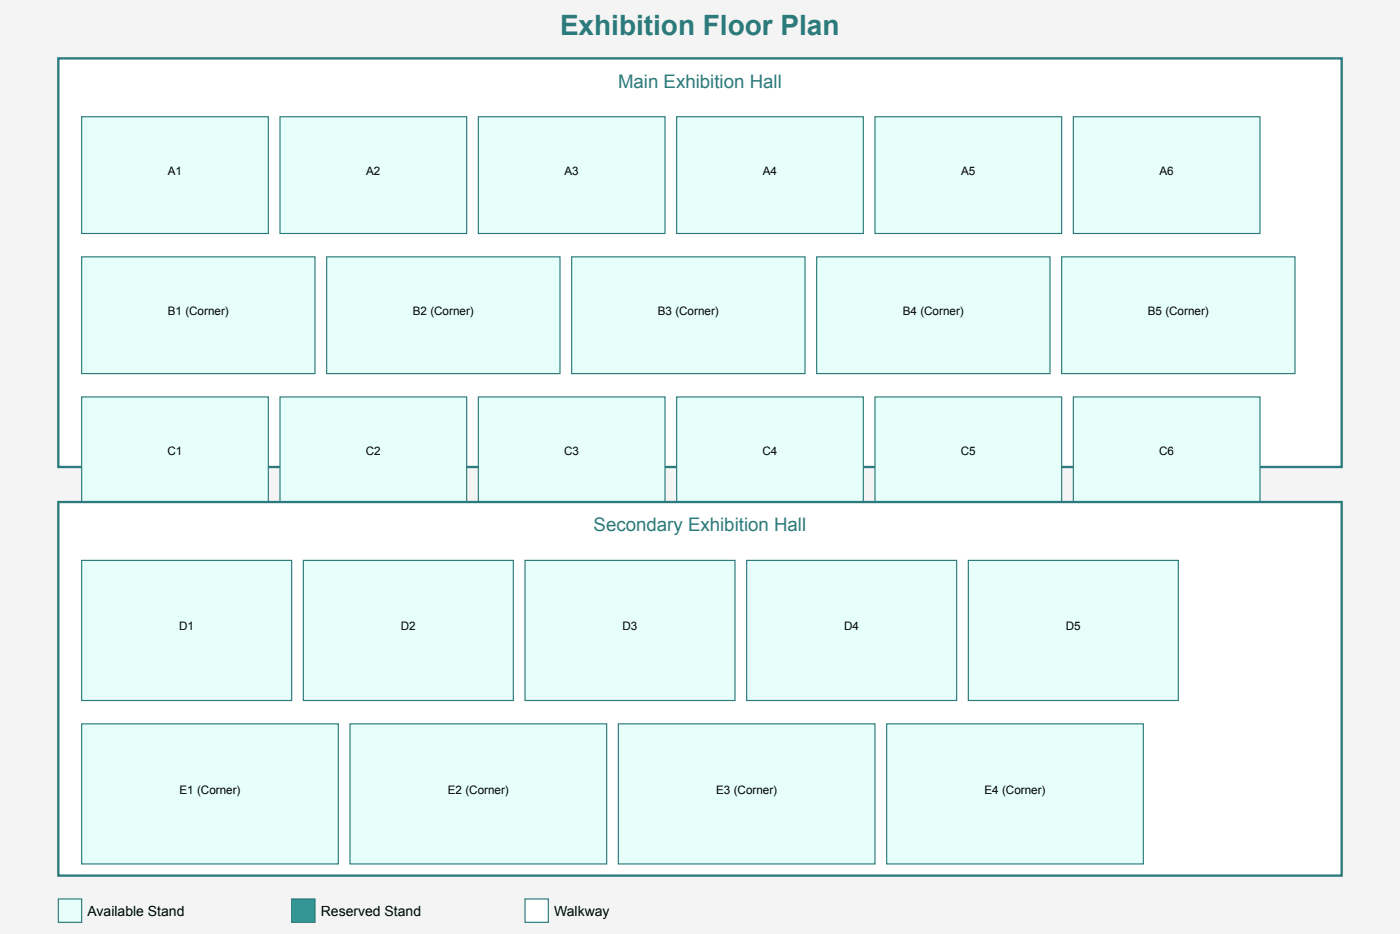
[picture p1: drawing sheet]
<svg xmlns="http://www.w3.org/2000/svg" width="317mm" height="212mm" viewBox="0 0 317 212" stroke-linecap="round" stroke-linejoin="round" font-family="sans-serif">
<defs><g id="words">
<text font-size="6.3" fill="#2c7a7b" x="127" y="7.9">Exhibition Floor Plan</text>
<g font-size="4.2" fill="#2c7a7b">
<text x="140.2" y="19.8">Main Exhibition Hall</text>
<text x="134.6" y="120.4">Secondary Exhibition Hall</text>
</g>
<g font-size="3.2">
<text x="19.8" y="207.7">Available Stand</text>
<text x="72.8" y="207.7">Reserved Stand</text>
<text x="125.7" y="207.7">Walkway</text>
</g>
<g font-size="2.6">
<text x="38.1" y="39.7">A1</text>
<text x="83" y="39.7">A2</text>
<text x="128" y="39.7">A3</text>
<text x="173" y="39.7">A4</text>
<text x="218" y="39.7">A5</text>
<text x="263" y="39.7">A6</text>
<text x="38.1" y="71.4">B1 (Corner)</text>
<text x="93.6" y="71.4">B2 (Corner)</text>
<text x="149.2" y="71.4">B3 (Corner)</text>
<text x="204.8" y="71.4">B4 (Corner)</text>
<text x="260.3" y="71.4">B5 (Corner)</text>
<text x="38" y="103.2">C1</text>
<text x="83" y="103.2">C2</text>
<text x="128" y="103.2">C3</text>
<text x="172.9" y="103.2">C4</text>
<text x="217.9" y="103.2">C5</text>
<text x="262.9" y="103.2">C6</text>
<text x="40.6" y="142.9">D1</text>
<text x="90.9" y="142.9">D2</text>
<text x="141.2" y="142.9">D3</text>
<text x="191.5" y="142.9">D4</text>
<text x="241.7" y="142.9">D5</text>
<text x="40.7" y="179.9">E1 (Corner)</text>
<text x="101.6" y="179.9">E2 (Corner)</text>
<text x="162.4" y="179.9">E3 (Corner)</text>
<text x="223.3" y="179.9">E4 (Corner)</text>
</g>
</g></defs>
<path d="M0 0h317.5v211.7h-317.5z" fill="#f4f4f4"/>
<path d="M13.2 13.2h291.1v92.6h-291.1z" fill="#fff" stroke="#2c7a7b" stroke-width=".53"/>
<g fill="#e6fffa" stroke="#2c7a7b" stroke-width=".26">
<path d="M18.5 26.5h42.4v26.4h-42.4z"/>
<path d="M63.5 26.5h42.3v26.4h-42.3z"/>
<path d="M108.5 26.5h42.3v26.4h-42.3z"/>
<path d="M153.5 26.5h42.3v26.4h-42.3z"/>
<path d="M198.4 26.5h42.4v26.4h-42.4z"/>
<path d="M243.4 26.5h42.4v26.4h-42.4z"/>
<path d="M18.5 58.2h52.9v26.5h-52.9z"/>
<path d="M74.1 58.2h52.9v26.5h-52.9z"/>
<path d="M129.6 58.2h53v26.5h-53z"/>
<path d="M185.2 58.2h52.9v26.5h-52.9z"/>
<path d="M240.8 58.2h52.9v26.5h-52.9z"/>
<path d="M18.5 90h42.4v26.4h-42.4z"/>
<path d="M63.5 90h42.3v26.4h-42.3z"/>
<path d="M108.5 90h42.3v26.4h-42.3z"/>
<path d="M153.5 90h42.3v26.4h-42.3z"/>
<path d="M198.4 90h42.4v26.4h-42.4z"/>
<path d="M243.4 90h42.4v26.4h-42.4z"/>
</g>
<path d="M13.2 113.8h291.1v84.6h-291.1z" fill="#fff" stroke="#2c7a7b" stroke-width=".53"/>
<g fill="#e6fffa" stroke="#2c7a7b" stroke-width=".26">
<path d="M18.5 127h47.6v31.7h-47.6z"/>
<path d="M68.8 127h47.6v31.7h-47.6z"/>
<path d="M119.1 127h47.6v31.7h-47.6z"/>
<path d="M169.3 127h47.7v31.7h-47.7z"/>
<path d="M219.6 127h47.6v31.7h-47.6z"/>
<path d="M18.5 164h58.2v31.8h-58.2z"/>
<path d="M79.4 164h58.2v31.8h-58.2z"/>
<path d="M140.2 164h58.2v31.8h-58.2z"/>
<path d="M201.1 164h58.2v31.8h-58.2z"/>
<path d="M13.2 203.7h5.3v5.3h-5.3z"/>
</g>
<path d="M66.1 203.7h5.3v5.3h-5.3z" fill="#319795" stroke="#2c7a7b" stroke-width=".26"/>
<path d="M119.1 203.7h5.3v5.3h-5.3z" fill="#fff" stroke="#2c7a7b" stroke-width=".26"/>
<use href="#words"/>
</svg>
